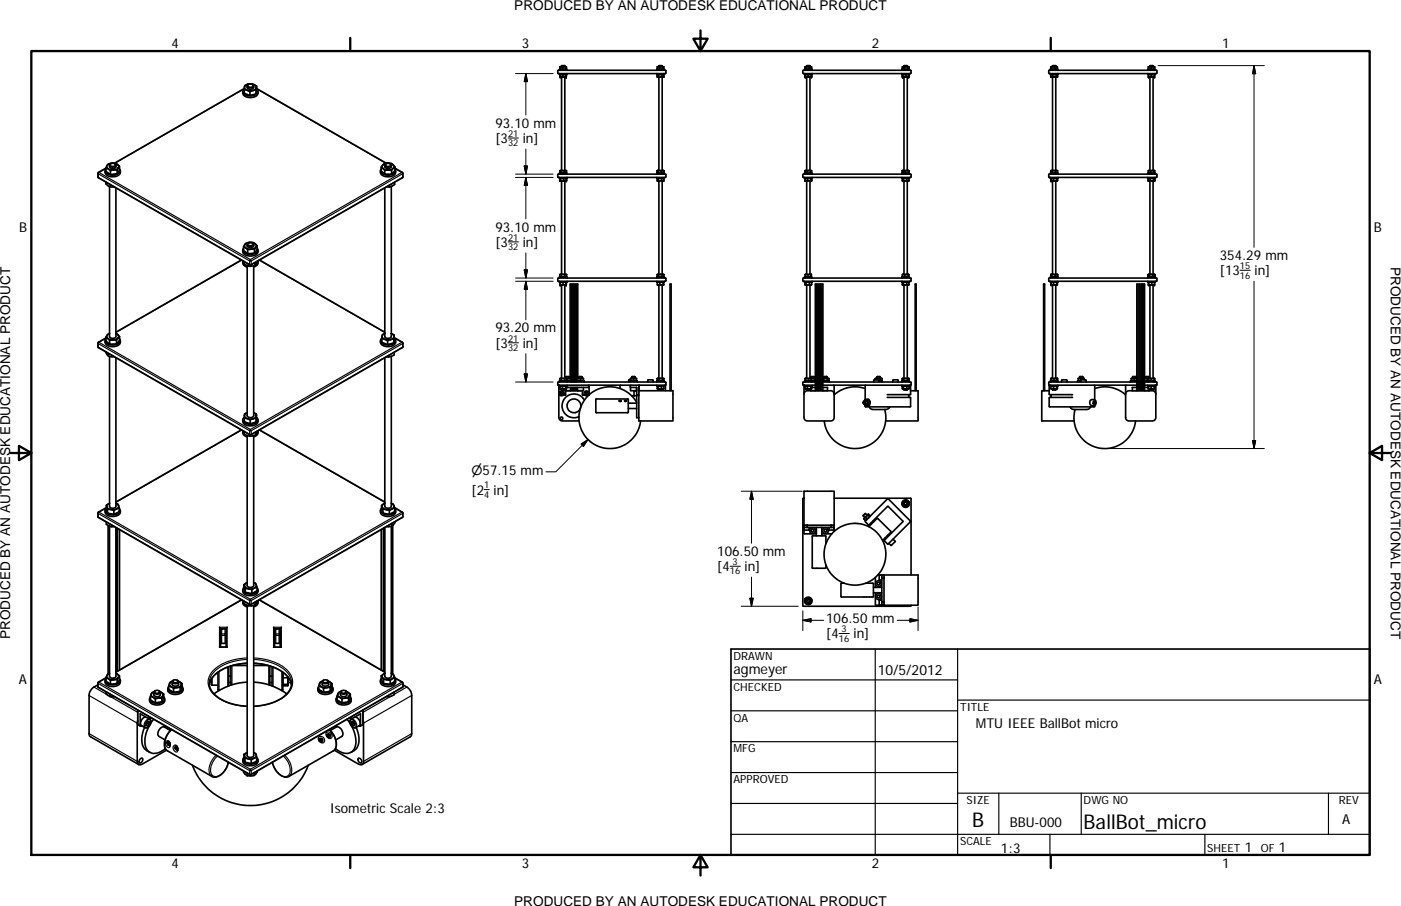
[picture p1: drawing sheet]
<svg xmlns="http://www.w3.org/2000/svg" width="432mm" height="279mm" viewBox="0 0 432 279" stroke-linecap="round" stroke-linejoin="round" font-family="sans-serif">
<defs><g id="words">
<g font-size="6.3">
<text x="299.6" y="255.1">B</text>
<text x="334" y="255.6">BallBot_micro</text>
</g>
<g font-size="4.4">
<text x="226" y="208">agmeyer</text>
<text x="270.5" y="208.2">10/5/2012</text>
</g>
<g font-size="4.2">
<text x="158.5" y="3.1">PRODUCED BY AN AUTODESK EDUCATIONAL PRODUCT</text>
<text x="52.8" y="14.8">4</text>
<text x="160.8" y="14.8">3</text>
<text x="268.7" y="14.8">2</text>
<text x="376.7" y="14.8">1</text>
<text x="152.7" y="39.4">93.10 mm</text>
<text x="152.7" y="44.1">[3</text>
<text x="161.1" y="44.1">in]</text>
<text x="5.9" y="71.4">B</text>
<text x="152.7" y="71.5">93.10 mm</text>
<text x="423.4" y="71.4">B</text>
<text x="152.7" y="76.2">[3</text>
<text x="161.1" y="76.2">in]</text>
<text x="376" y="80.2">354.29 mm</text>
<text x="428.7" y="82.3" transform="rotate(90 428.7 82.3)">PRODUCED BY AN AUTODESK EDUCATIONAL PRODUCT</text>
<text x="376" y="84.9">[13</text>
<text x="386.7" y="84.9">in]</text>
<text x="152.7" y="102.5">93.20 mm</text>
<text x="152.7" y="107.2">[3</text>
<text x="161.1" y="107.2">in]</text>
<text x="145.3" y="152.5">[2 in]</text>
<text x="221.1" y="171.4">106.50 mm</text>
<text x="221.1" y="176.1">[4</text>
<text x="229.5" y="176.1">in]</text>
<text x="3.1" y="197.1" transform="rotate(-90 3.1 197.1)">PRODUCED BY AN AUTODESK EDUCATIONAL PRODUCT</text>
<text x="254.7" y="192.2">106.50 mm</text>
<text x="254.7" y="196.9">[4</text>
<text x="263.1" y="196.9">in]</text>
<text x="5.8" y="211.1">A</text>
<text x="423.4" y="211.1">A</text>
<text x="300.8" y="224.5">MTU IEEE BallBot micro</text>
<text x="101.6" y="250.8">Isometric Scale 2:3</text>
<text x="311.2" y="254.9">BBU-000</text>
<text x="413.7" y="254.1">A</text>
<text x="308.5" y="263.1">1:3</text>
<text x="383.7" y="262.8">1</text>
<text x="394.2" y="262.8">1</text>
<text x="52.8" y="267.7">4</text>
<text x="160.8" y="267.7">3</text>
<text x="268.7" y="267.7">2</text>
<text x="376.7" y="267.7">1</text>
<text x="158.5" y="279.4">PRODUCED BY AN AUTODESK EDUCATIONAL PRODUCT</text>
</g>
<text font-size="4" x="145.3" y="146.5">⌀57.15 mm</text>
<g font-size="3.5">
<text x="226" y="203.4">DRAWN</text>
<text x="226" y="213">CHECKED</text>
<text x="295.9" y="219.2">TITLE</text>
<text x="226" y="222.5">QA</text>
<text x="226" y="232.1">MFG</text>
<text x="226" y="241.6">APPROVED</text>
<text x="297.9" y="247.9">SIZE</text>
<text x="334" y="247.9">DWG NO</text>
<text x="412.7" y="247.9">REV</text>
<text x="295.9" y="260.6">SCALE</text>
<text x="372.1" y="262.8">SHEET</text>
<text x="388.6" y="262.8">OF</text>
</g>
<g font-size="2.9">
<text x="156.6" y="42.2">21</text>
<text x="156.6" y="45.1">32</text>
<text x="156.6" y="74.3">21</text>
<text x="156.6" y="77.2">32</text>
<text x="382.2" y="83">15</text>
<text x="382.2" y="85.9">16</text>
<text x="156.6" y="105.4">21</text>
<text x="156.6" y="108.2">32</text>
<text x="149.2" y="150.6">1</text>
<text x="149.2" y="153.5">4</text>
<text x="225" y="177.1">16</text>
<text x="225.8" y="174.2">3</text>
<text x="258.6" y="197.9">16</text>
<text x="259.4" y="195">3</text>
</g>
</g></defs>
<g fill="none" stroke="#000" stroke-width=".51">
<path d="M74.8 28.3a2.04 2.04 0 0 0 2.8 1.8 1.67 1.67 0 0 0 1.9-1.8M75.3 27.6v1.1l1.7 .7M75.3 27.5a1.02 1.02 0 0 0-.4 1.1 1.02 1.02 0 0 0 .9 .7 2.68 2.68 0 0 0 3.7-1l-.4-.8M75.3 27.3l-40 23M75.6 26.4a2.35 2.35 0 0 1 3.4 .4 2.06 2.06 0 0 1-3.3 .8l-.4-.7zM76.2 26.5a1.01 1.01 0 0 0 1 1 1.01 1.01 0 0 0 1-1M76.3 26a1.23 1.23 0 0 0-1 1.6h.2a2.81 2.81 0 0 0 3.5-.1l.1-1M76.3 26l1.3-.1 1.5 .6M76.4 26.2a.91 .91 0 0 1 .9-.3 .91 .91 0 0 1 .7 .7 .88 .88 0 0 1-1 .4 .88 .88 0 0 1-.6-.8zM76.6 26.1a.54 .54 0 0 0-.4 .7 .54 .54 0 0 0 .7 .3 .72 .72 0 0 0 .9-.1 .72 .72 0 0 0 .2-.8l-.2-.1M77 28.3v1.1M79 27.7v1.1"/>
<path d="M79.1 26.5l-.1 1.7a.88 .88 0 0 1-1 1l-1 .2M79.1 27.3l40 23.1M172 21.7h33.1l.1 .9-33.1 .1zM172.4 21.7v-.3h2.4v.3M172.4 22.7v.3h2.4v-.3M172.6 21.3v.1M172.6 20.7v.6M172.6 23.8h.1M172.6 23v.7M172.6 20.6l1.8 .1M172.6 21.4h.1M172.6 20.6h.1"/>
<path d="M172.6 23h.1M172.7 23.8h.4M172.7 20.6h1.8M172.7 23.8h1.8M172.7 23h.8M173.1 23.8h1.4M173.1 20.3v.3M173.1 23.8v28.8M173.1 20.3h1M173.4 20.7v.6M173.5 23v.7M173.5 23h1"/>
<path d="M174.1 20.3v.3M174.1 23.8v28.8M174.4 20.7h.2l-.1 .7-1.9-.1M174.4 20.7v.6M174.5 23v.7M174.5 23h.1M174.5 23.7v.1M202.4 21.7v-.3h2.3v.3M202.4 22.7v.3h2.3v-.3M202.6 23.7l1.7 .1M202.6 21.3v.1M202.6 21.3l1.9 .1"/>
<path d="M202.6 20.7v.6M202.6 21.4h.1M202.6 20.6h.1M202.6 20.6l1.7 .1M202.7 20.6h1.8M202.7 23h-.1M203 23h1M203 23h-.5v.7l1.8 .1M203 23v.7M203.1 20.3h1M203.1 20.3v.3M203.1 23.8v28.8"/>
<path d="M203.3 20.7v.6M204 23v.7M204.1 20.3v.3M204.1 23.8v28.8M204.3 20.7v.6M204.5 20.6v.8M204.5 20.6l-.2 .1M204.5 23h-.5M204.5 21.4h.1M204.5 20.6h.1M204.6 23.7l-.3 .1M204.6 23v.7"/>
<path d="M247.5 21.7h33.1l.2 .8-.2 .2h-33l-.2-.2zM247.9 21.7v-.3h2.4v.3M247.9 22.7v.3h2.4v-.3M248.1 23.7l.1 .1M248.2 21.4h.1M248.2 23v.7M248.2 23h-.1M248.2 20.6h1.6M248.2 23.8h.4M248.2 20.6h.1M248.4 20.7h-.3l.1 .7 1.9-.1M248.4 20.7h1"/>
<path d="M248.4 20.7v.6M248.6 23.8h1.4M248.6 20.3h1M248.6 20.3v.3M248.6 23.8v28.8M249 23v.7M249 23.7l-.4 .1M249 23.7h1M249.4 20.7v.6M249.6 20.3v.3M249.6 23.8v28.8M249.8 20.6l.3 .1z"/>
<path d="M249.8 20.6l-.4 .1M250 23.7v.1M250 23h.1M250 23v.7M250 23h-1.8M250 21.4h.1M250.1 21.3v.1M250.1 20.7v.6M250.2 23.7l-.2 .1M250.2 23.7h-.1M250.2 23v.7M278 22.7v.3h2.3v-.3"/>
<path d="M278 21.7v-.3h2.3v.3M278.1 20.7v.6M278.1 23l.2 .7M278.1 23.7l.1 .1M278.2 23v.7M278.2 23.7v.1M278.2 21.4h1.8M278.2 23.8h1.8M278.3 23.7h.9M278.3 23.7l-.1 .1M278.6 20.3h1M278.6 20.3v.3"/>
<path d="M278.6 23.8v28.8M278.8 20.7v.6M278.8 20.7h1M279.2 23v.7M279.2 23.7l.5 .1M279.6 20.3v.3M279.6 23.8v28.8M279.8 20.7v.6M280 20.6h.1M280 20.6l-.2 .1M280 20.6l-1.9 .1h.7M280 20.6l.2 .7-.2 .1"/>
<path d="M280 23h.1M280 21.4h.1M280 23h-1.8M280.1 23h.1M280.1 23v.7M280.1 23.7l-.4 .1M280.1 23.7l-.1 .1M280.2 23l-.1 .7M323.3 21.8l33.1-.1 .2 .8-.2 .2h-33zM323.7 22.7v.3h2.4v-.3M323.7 21.7l.1-.3h2.3v.3M323.8 23.7h2.1"/>
<path d="M323.8 23.7h.7M323.8 23v.7M324 20.6h.6M324 23h2M324 20.6l.1 .1M324 20.6v.8l1.1-.1M324.1 20.7v.6M324.4 20.3v.3M324.4 23.8v28.8M324.4 20.3h1M324.5 23.7h1.5M324.5 23v.7"/>
<path d="M324.6 20.6l-.5 .1M324.6 20.6l1.3 .1zM325.1 20.7v.6M325.4 20.3v.3M325.4 23.8v28.8M325.5 23v.7M325.8 23h.1M325.9 21.3h-.8M325.9 21.3l-.1 .1M325.9 20.7v.6M326 23v.7M353.7 21.7v-.3h2.4v.3"/>
<path d="M353.7 22.7v.3h2.4v-.3M353.9 23.7l1.9 .1M353.9 23.7h.9M353.9 23v.7M353.9 21.3l.1 .1M353.9 20.7v.6M354 20.6h1.8zM354 23h.1M354.4 20.3h1M354.4 20.3v.3M354.4 23.8v28.8M354.5 20.2l-.1 .1"/>
<path d="M354.8 23.7h.9M354.8 23v.7M354.8 21.3h-.9M354.8 21.3l1 .1M354.8 20.7v.6M355.3 20.2l.1 .1M355.4 20.3v.3M355.4 23.8v28.8M355.7 23.7l.1 .1M355.7 23v.7M355.8 20.7v.6M355.8 20.6l.1 .7"/>
<path d="M355.8 23v.8M355.8 23h-1.8M355.8 23h.1M355.9 21.3l-.1 .1M32.4 52.7a2.03 2.03 0 0 0 2.7 1.8 1.73 1.73 0 0 0 2-1.8M32.6 56.2a1.77 1.77 0 0 0 1.2 1.4h1.4M32.7 51.8l-2.5 1.4 .1 1.6 46.8 27 46.9-27 .2-.2-.1-1.4-2.4-1.4M32.7 52.1a1.16 1.16 0 0 0 1 1.8 2.64 2.64 0 0 0 3.4-1.2l-.3-.6M33.1 50.9a2.23 2.23 0 0 1 3.5 .5 2.12 2.12 0 0 1-3.7 0zM33.8 50.9a.98 .98 0 0 0 .9 1.1 .98 .98 0 0 0 1-1.1M33.8 57.6v46.2a1.11 1.11 0 0 0 1.9 0v-45.8M33.9 50.7a.9 .9 0 0 1 1-.4 .9 .9 0 0 1 .6 .7 .9 .9 0 0 1-.9 .4 .9 .9 0 0 1-.7-.7z"/>
<path d="M34 56.9v.7M34 52.7v1M34.1 50.5a.54 .54 0 0 0-.3 .7 .54 .54 0 0 0 .7 .3 .68 .68 0 0 0 .9 0 .68 .68 0 0 0 .1-1h-.2M36.1 52.4l-2.1 .3M36.1 52.4v1.1M36.5 51.7l-.4 .7M36.5 51.7l.3-.4a2.6 2.6 0 0 0-3.8-.3l-.3 .7 1.3 1M36.8 51.3l-.1 1.3a2.27 2.27 0 0 1-3.3 .8l-.7-.6v-1.1M117.3 52.7a2.03 2.03 0 0 0 2.7 1.8 1.67 1.67 0 0 0 1.9-1.8M117.5 51.5v1.1l1.1 1M117.5 52.1a1.24 1.24 0 0 0 1.2 1.8 2.53 2.53 0 0 0 3.2-1.2l-.2-.6M118 50.9a2.29 2.29 0 0 1 3.4 .5 2.12 2.12 0 0 1-3.6 0z"/>
<path d="M118.6 52.6v1M118.8 50.7a.9 .9 0 0 1 .9-.4 .9 .9 0 0 1 .7 .7 .89 .89 0 0 1-.9 .4 .89 .89 0 0 1-.7-.7zM119 50.5a.54 .54 0 0 0-.3 .7 .54 .54 0 0 0 .7 .3 .68 .68 0 0 0 .9 0 .68 .68 0 0 0 0-1h-.1M119.5 50.3a2.08 2.08 0 0 0-2 1.2l.4 .3a1.41 1.41 0 0 0 1.7 .7h.3a1.35 1.35 0 0 0 1.6-.8l.2-.2M119.5 50.3a2.21 2.21 0 0 1 2.2 1.2M120 57.1v.6M120.6 50.9a1.01 1.01 0 0 1-1 1.1 1.01 1.01 0 0 1-1-1.1M120.6 57.5v46.3a1.14 1.14 0 0 1-2 0v-45.8M120.7 52.5v1.1M121.6 56.2v.7l-.6 .4-1 .4-.9-.1M121.7 51.5v1.1a2.32 2.32 0 0 1-3.1 1M172 53.7h33.1l.1 .9-33.1 .1z"/>
<path d="M172.4 53.7v-.3h2.4v.3M172.4 54.7v.3h2.4v-.3M172.5 55.1v.7M172.6 55.8h.1M172.6 55l-.1 .1M172.6 55h.1M172.6 53.4h.1M172.7 55.8h.5M172.7 55v.1M172.7 55l-.1 .8M172.7 52.6h1.8M172.7 52.6h-.1"/>
<path d="M172.7 52.6v.8M172.7 52.6l1.9 .1M172.7 55.1v.7M172.8 53.3l1.7 .1M172.8 53.3l-.1 .1M172.8 52.7v.6M173.1 55.8v28.8M173.2 55.8h1.3M173.7 55.1v.7M173.7 55.8h-.5M173.8 52.7v.6M174.1 55.8v28.8"/>
<path d="M174.5 55h.1M174.5 55l-1.8 .1M174.5 52.6h.1M174.5 55l.1 .8M174.5 52.6l.1 .1M174.5 53.4h.1M174.6 55.8h-.9M174.6 55.8h-.1M174.6 52.7v.6M202.4 54.7v.3h2.3v-.3M202.4 53.7v-.3h2.3v.3M202.5 53.3l.1 .1"/>
<path d="M202.5 55.8h1.8M202.6 53.3l.1 .1M202.6 52.7l-.1 .6M202.6 55.8h1.7M202.6 52.6l-.1 .1M202.6 52.6h.1M202.6 53.4h.1M202.7 52.6h1.8M202.7 52.6l1.1 .1M202.7 52.6l-.1 .1M202.7 55h-.1M202.8 52.7v.6"/>
<path d="M202.9 55.1h-.4v.7M202.9 55.1v.7M203.1 55.8v28.8M203.8 52.7v.6M203.8 52.7h.8M203.9 55.1h-1M203.9 55.1v.7M204.1 55.8v28.8M204.5 52.6h.1M204.5 55l-.6 .1M204.5 52.6l.1 .1M204.5 53.4h.1"/>
<path d="M204.5 53.4h-1.8M204.6 53.4h.1M204.6 52.6v.1M204.6 53.4h-.1M204.6 52.7v.6M204.6 55.8h-.3M204.6 55.1v.7M247.5 53.7h33.1l.2 .8-.2 .2h-33l-.2-.2zM247.9 54.7v.3h2.4v-.3M247.9 53.7v-.3h2.4v.3M248.1 55.8h.1M248.1 52.7h.7"/>
<path d="M248.1 52.7v.6M248.1 55.1v.7M248.1 55h.1M248.2 52.6l-.1 .1M248.2 53.4h.1M248.2 55h-.1M248.2 55h.1M248.2 55.8h.3M248.2 55l-.1 .1M248.2 52.6h1.1M248.2 52.6h.1M248.5 55.8h1.5"/>
<path d="M248.6 55.8v28.8M248.8 52.7v.6M248.9 55.1v.7M248.9 55.8h-.4M249.3 52.6l.9 .1v.6h-.4M249.3 52.6h.8M249.3 52.6l-.5 .1M249.6 55.8v28.8M249.8 53.3l-1.6 .1M249.8 52.7v.6M249.9 55.8h-1M249.9 55.8h.1"/>
<path d="M249.9 55.1v.7M250 55l.1 .8M250 55l-1.9 .1M250 55.8h.1M250 55h.1M250.1 55v.8M250.1 53.4h-.1M250.1 55.8h.1M250.1 55.8h-.1M278 54.7v.3h2.3v-.3M278 53.7v-.3h2.3v.3M278.1 52.7h.8"/>
<path d="M278.1 52.7v.6M278.2 55.8h.1M278.2 52.6v.8M278.2 55h.1M278.2 52.6l-.1 .1M278.2 52.6h1.2M278.2 53.4h.1M278.3 55h1.7M278.3 55l-.2 .8h.2M278.4 55.1v.7M278.4 55.8h-.1M278.6 55.8v28.8"/>
<path d="M278.9 52.7v.6M279.4 52.6h.6M279.4 52.6l-.5 .1M279.5 55.8h.7h-2M279.5 55.1v.7M279.5 55.8h-1.1M279.6 55.8v28.8M279.9 53.3l-1.7 .1M279.9 53.3l.1 .1M279.9 52.7v.6M280 52.6v.8M280 52.6h.1"/>
<path d="M280.1 52.6h.1M280.1 53.4h.1M280.1 53.4h-.1M280.1 52.6v.1M280.2 52.7l-.1 .7M280.2 55.1v.7M323.3 53.7h33.1l.2 .8-.2 .2h-33zM323.7 54.7v.3h2.4v-.3M323.7 53.7v-.3h2.4v.3M323.9 55.8h.1M323.9 55.8h1.9M323.9 55.1v.7"/>
<path d="M323.9 52.6l2.1 .1-2-.1-.1 .7h.3M323.9 53.4h.1M324 55.8h1.8M324.2 53.3h1.1M324.2 52.7v.6M324.4 55.8v28.8M324.7 55.1v.7M325.3 52.7v.6M325.3 53.3h.7M325.4 55.8v28.8M325.7 55.1l-1.7-.1v.8M325.7 55.1v.7"/>
<path d="M325.8 55.8h.1M325.8 55h.1M325.8 55v.8M325.8 55l-.1 .1M325.9 55v.1M325.9 55.8h-.1M325.9 55.8h.1M326 52.7v.6M326 53.3l-.2 .1M353.7 54.7v.3h2.4v-.3M353.7 53.7v-.3h2.4v.3M353.8 55.8h2.1"/>
<path d="M353.8 55.1v.7M353.9 53.3l.1 .1M353.9 53.3h.8M353.9 52.7v.6M354 55h1.9l.1 .8h-2.2M354 52.6h1.8M354 52.6h.1M354 53.4h.1M354.5 55.1l-.1 29.5M354.7 53.3l1.1 .1M354.7 52.7v.6M355.4 55.8v28.8"/>
<path d="M355.6 55.1v.7M355.7 52.7v.6M355.8 52.6v.8M355.8 52.6h-1.8M355.8 52.6h.1M355.8 53.4h.1M355.8 55h.1M74.8 77.1a2.04 2.04 0 0 0 2.8 1.9 1.7 1.7 0 0 0 1.9-1.9M75.1 76.1v1.1l1.2 .9M75.1 76.6a1.2 1.2 0 0 0 0 1.2 1.2 1.2 0 0 0 1.1 .6 2.61 2.61 0 0 0 3.3-1.2l-.2-.6M75.6 75.2a2.4 2.4 0 0 1 3.4 .5 2.06 2.06 0 0 1-3.1 .9 .77 .77 0 0 1-.5-.6 .77 .77 0 0 1 .2-.8zM76.3 77v1.1"/>
<path d="M76.5 75a.92 .92 0 0 1 1.5 .4 .96 .96 0 0 1-1.7-.3zM76.6 74.9a.54 .54 0 0 0-.4 .7 .54 .54 0 0 0 .7 .3 .68 .68 0 0 0 1 0 .68 .68 0 0 0 0-.9l-.1-.1M77 74.8a2.27 2.27 0 0 1 2.3 1M77 74.8a1.85 1.85 0 0 0-1.9 1.3l.4 .2a1.45 1.45 0 0 0 1.9 .6h.2a1.16 1.16 0 0 0 1.4-.9l.3-.2M78.2 75.4a1.01 1.01 0 0 1-1 1 1.01 1.01 0 0 1-1-1M78.4 76.9v1.1M79.3 75.8v1.1l-.5 .7a2.69 2.69 0 0 1-2.5 .5M74.4 80.2l-38.7 22.2M74.8 80.6a1.45 1.45 0 0 0 1.4 1.7M74.8 80.5l.3 .7 .6 .5M75.1 80.6v.6a2.61 2.61 0 0 0 3.7 .3l.4-.9M76.5 81.4v.7"/>
<path d="M78.2 82v46.2a1.14 1.14 0 0 1-2 0v-46.2M78.6 81v.9M79.5 80.5l-.1 .6-.6 .5M79.5 80.6a1.42 1.42 0 0 1-1.3 1.7M80 80.2l38.6 22.2M172 85.7h33.1l.1 1h-33.1zM172.4 86.7v.3h2.4v-.3M172.4 85.7v-.3h2.4v.3M172.5 85.4h2.1M172.5 84.7v.7M172.5 84.7h1.6M172.6 84.7h2"/>
<path d="M172.6 85.4h.1M172.6 87.1v.7M172.7 87v.8M172.7 87.8h.4M172.7 87l-.1 .1M173 84.7v.7M173.1 87.8v28.9M173.1 87.8h1.4M173.5 87.1v.7M173.5 87.8h-.4M174.1 84.7h.5M174.1 84.7v.7"/>
<path d="M174.1 87.8v28.9M174.5 87.8h-1M174.5 87.8h.1M174.5 87.1v.7M174.5 87h.1M174.5 87v.1M174.5 87l-1.9 .1M174.6 84.7v.7M174.6 85.4h-.1M202.4 86.7v.3h2.3v-.3M202.6 85.4h.1M202.6 87.1v.7"/>
<path d="M202.6 87h.1M202.6 87.8h.1M202.6 87.8h.4M202.6 87v.1M202.7 87.8h.3M202.7 85.4h2v.3M202.7 85.4h-.3v.3M203 87.8h1.5M203 84.7h-.5v.7h1.5M203 84.7v.7M203.1 87.8v29.7M203.4 87.1v.7"/>
<path d="M203.4 87.8h-.4M203.5 84.6l-.5 .1M203.5 84.6l-.9 .1M203.5 84.6l1.1 .1zM204 85.4h.6M204 84.7v.7M204.1 87.8v28.9M204.4 87.8h-1M204.4 87.8h.1M204.4 87.1v.7M204.5 87v.8M204.5 87l-1.9 .1"/>
<path d="M204.5 87h.1M204.5 87.8h.1M204.6 85.4h-.1M204.6 84.7v.7M247.5 85.7h33.2l.1 .9-.2 .1h-33l-.2-.1zM247.9 85.7v-.3h2.4v.3M248.2 85.4h.1M248.2 85.4h.8M248.2 84.7v.7M248.2 87v.1M248.4 87.1v.7M248.6 84.6l-.4 .1 1.8-.1"/>
<path d="M248.6 84.6h1.4M248.6 87.8v28.9M249 85.4h1M249 84.7v.7M249.5 87.8h.7h-2M249.5 87.8h-1.1M249.5 87.1v.7M249.6 87.8v28.9M250 85.4h.1M250 84.6v.8M250 87h-1.8l-.1 .8h.3M250.2 87.1v.7"/>
<path d="M250.3 86.7v.3h-2.4v-.3M278 85.7v-.3h2.3v.3M278 86.7v.3h2.3v-.3M278.1 85.4h.1M278.1 85.4h.8M278.1 84.7v.7M278.1 84.7l1.9-.1zM278.2 87.8h.1M278.2 87.8h.7M278.2 87v.1M278.3 87.8h.6M278.3 87l.1 .1"/>
<path d="M278.3 87l-.2 .1 .2 .7M278.4 87.1v.7M278.6 87.8v28.9M278.9 85.4h1M278.9 84.7v.7M279.5 87.8h-.6M279.5 87.1v.7M279.6 87.8v29.7M279.9 85.4h.1M279.9 84.7v.7M280 84.6v.8M280 84.6l.1 .1"/>
<path d="M280 87l-1.6 .1M280.1 85.4h-.1M280.2 87.8h-.7M280.2 87.8h-1.3M280.2 87.1v.7M323.3 85.7h33.2l.1 .9-.2 .1h-33zM323.7 85.7v-.3h2.4v.3M323.7 86.7v.3h2.4v-.3M323.9 85.4h.1M323.9 84.7v.7M323.9 87.1v.7M323.9 87.8h1.9"/>
<path d="M324 84.6l-.1 .1M324 87h1.8M324 84.6l1.9 .1M324.2 84.7v.7M324.2 85.4h1.7M324.2 85.4h-.2M324.4 87.8v28.9M324.7 87.8h-.8M324.7 87.1v.7M325.2 84.7v.7M325.4 87.8v28.9M325.7 87.8h-1"/>
<path d="M325.7 87.8h.1M325.7 87.1v.7M325.8 87h.1M325.8 87.8h.1M325.8 87v.8M325.9 85.4h-.1M325.9 84.7h.1M325.9 85.4h.1M325.9 84.7l.1 .7M352 87.6h.1M352 87.6h-.3v32.9M352.1 87.6v32.9"/>
<path d="M353.7 85.7v-.3h2.4v.3M353.7 86.7v.3h2.4v-.3M353.8 85.4h.5M353.8 84.7v.7M353.8 85.4h.1M353.9 85.4h.1M353.9 84.7h.1M353.9 87.1l.1 .7M354 87l-.1 .1M354 87l1.9 .1M354 87.8h1.9h-1.9M354 87.8h.1"/>
<path d="M354 87.1v.7M354.3 85.4h1M354.3 84.7v.7M354.4 87.8v28.9M355 87.1v.7M355.3 85.4h.6M355.3 84.7v.7M355.4 87.8v28.9M355.8 87l.1 .1M355.9 87.1v.7M355.9 84.7h-2.1M355.9 85.4h-.1"/>
<path d="M355.9 84.7h.1M356 84.7l-.1 .7M32.4 105.1a2.03 2.03 0 0 0 2.7 1.8 1.76 1.76 0 0 0 2-1.8M32.6 104.2l-2.4 1.4v1.5l46.8 27M32.6 108.5l.4 .9a2.01 2.01 0 0 0 2.3 .6M33.4 109v.9M33.8 109.9v46.2a1.11 1.11 0 0 0 1.9 0v-45.8M33.8 104.9v1.1M35.7 102.9l1.2 .9-.5 .4a.84 .84 0 0 0 .1-.8 .84 .84 0 0 0-.8-.5zM35.9 104.9h-2.1M35.9 104.9v1.1M36.4 104.2l-.5 .7"/>
<path d="M36.4 104.2a2.47 2.47 0 0 1-3.4-.2l.1-.7 .7-.4-.8 .5a.59 .59 0 0 0-.2 .7 .59 .59 0 0 0 .6 .4l.4 .4M36.9 104.5a1.2 1.2 0 0 1-.1 1.3 1.2 1.2 0 0 1-1.1 .5 2.58 2.58 0 0 1-3.3-1.2l.2-.6M36.9 103.8l-.2 1.3a2.5 2.5 0 0 1-4.1-.1v-1.1M117.3 105.1a2.03 2.03 0 0 0 2.7 1.8 1.7 1.7 0 0 0 1.9-1.8M117.7 104.3a1.13 1.13 0 0 0-.3 1.3 1.13 1.13 0 0 0 1.1 .7 2.61 2.61 0 0 0 3.4-1.2l-.4-.8M119.5 105.1v1.1M119.7 109.7v.4M120.6 109.9l-1.5 .1M120.6 109.9v46.2a1.14 1.14 0 0 1-2 0v-45.8M120.6 102.9h.1M120.6 102.9a.93 .93 0 0 1 .8 1 .93 .93 0 0 1-1 .8 1.98 1.98 0 0 1-2.6-1l.2-.5 .6-.3a1.18 1.18 0 0 0-.9 1.5l.7 .2a1.85 1.85 0 0 0 2 .1l1-.2M120.6 102.9l.9 .4"/>
<path d="M121.4 104.5v1.1M121.5 108.7v.7l-.9 .5M121.5 104.1l2.6 1.5v1.5l-46.8 27h-.3M121.5 103.3l-.1 1.2M121.5 103.3l-.1 1.7a.85 .85 0 0 1-1 1l-1.2 .2-1.5-.7v-1.1M172 117.8h33.1l.1 .9-33.2 .1zM172.4 119.3l-.2 .2h.4M172.4 117.8v-.3h2.4v.3M172.6 119.8v.1M172.6 119.2v.6M172.6 117.5h.1M172.6 119.1l1.7 .1"/>
<path d="M172.6 119.9h.1M172.7 119.1h-.1M172.7 119.9h1.8M172.9 116.8v.7M173.1 119.9v.3M173.4 119.2v.6M174 117.5h-1.1M174 116.8v.7M174.1 119.9v.3M174.3 119.2h.3l-.1 .7-1.9-.1M174.3 119.2v.6M174.4 116.2v.5"/>
<path d="M174.4 116.2h1M174.5 119.1h.1M174.5 116.7h-1.9M174.5 116.7h.1M174.5 116.7l.4 .1M174.5 116.7h.9M174.5 119.9h.1M174.6 116.7l-2.1 .1v.7h.4M174.6 117.5h1.3M174.6 116.8v.7M174.6 117.5h-.6M174.8 118.8v.3h-2.4v-.3l-.1 .1-.1 2.8"/>
<path d="M174.8 117.5h1.3M174.9 116.8v.7M175.4 116.7h.5M175.4 116.7l-.5 .1M175.4 116.2v.5M175.7 116.7v-29.1h.3l.1 30.2M175.9 119.5l-.2 1M175.9 117.5h.1M175.9 116.8v.7M176 119.5v1M176.4 117.8v-30.2h.3v30.2M176.4 119.5v1"/>
<path d="M176.7 119.5v1M177.1 117.8v-30.2h.3v30.2M177.1 119.5v1M177.4 119.5v1M177.7 117.8v-.3h2.4v.3M177.8 119.5v1M178 119.5l.1 1M178 116.7h1.3M178 116.7v.1M178 116.8v.7M178.1 116.7v-29.1h-.3v29.9M178.4 116.2h1"/>
<path d="M178.4 116.2v.5M178.9 116.8h-.9M178.9 116.8v.7M179.3 116.7h.5M179.3 116.7l-.4 .1M179.4 116.2v.5M179.8 119.5v.9l-1.7 .1M179.8 117.5h-1.8M179.8 117.5h.1M179.8 116.8v.7M181.4 118.8l.2 .2v2.8M181.4 119.3l.2 .2h-7"/>
<path d="M191.3 118.8l-.2 1M194.1 117.8v-.3h2.3v.3M194.3 116.7h1.4M194.3 116.7v.1M194.3 117.1l-.5 .1v.6M194.3 116.8v.7M194.4 118.8l-.2 .2 .2 .5M194.4 119.5h1.8v2.4h.7l-.2-.2M194.4 119.5v1h1.7l.1-1M194.7 116.2h1M194.7 116.2v.5M195.2 116.8h-.9"/>
<path d="M195.2 116.8v.7M195.7 116.7h.5M195.7 116.7l-.5 .1M195.7 116.2v.5M196.2 117.5h-1.9M196.2 117.5h.1M196.2 116.8v.7M196.7 118.8l.2 11h10.5v-9.3h-10.5M197.1 118.8l-.1 1.7M199.6 117.8l.2-.7 1.4 .1 .1 .6M202.4 117.8v-.3h2.3v.3M202.4 118.8v.3h2.3v-.3"/>
<path d="M202.5 116.8v.7M202.6 119.9h1.6M202.7 119.1h-.1M202.8 116.7l1.8 .1M202.8 116.7l-.3 .1M202.8 116.7l1.8 .1v.7h-.4M202.8 119.2h-.2v.7h1.6M202.8 119.2v.6M203.1 119.9v.3M203.1 117.5h-.4M203.9 119.2h-1.1M203.9 119.2v.6"/>
<path d="M204.1 119.9v.3M204.2 116.8v.7M204.2 117.5h-1.1M204.2 119.9h.3M204.5 119.1h.1M204.5 119.1l-.6 .1M204.5 119.9h.1M204.6 117.5h-.1M204.6 119.8l-.4 .1M204.6 119.8l-.1 .1M204.6 119.2v.6M204.9 118.8l.2 1.7"/>
<path d="M247.9 117.8v-.3h2.4v.3M248.1 119.2v.6M248.2 119.9h.1M248.2 119.9h.3M248.2 116.8v.7M248.2 119.1l-.1 .1M248.2 116.7h1.8M248.2 116.7v.1M248.2 119.1h.1M248.2 116.7h1.4M248.5 119.9h1.5M248.6 119.9v.3"/>
<path d="M248.8 119.2v.6M248.8 119.8l-.3 .1M248.8 119.8l1.2 .1M249.2 116.8v.7M249.2 117.5h-1M249.6 119.9v.3M249.6 116.7h.4M249.9 119.2v1.3h1.4v-32.9h.3v32.9M250 116.2h1M250 116.2v.5M250 119.1v.8M250 119.1l-1.9 .1"/>
<path d="M250 119.1h.1M250 116.7h1.3M250.1 116.8v.7M250.1 119.9h-.1M250.1 119.5h1.2M250.3 118.8v.3h-2.4v-.3l-.1 .1v2.7M251 116.2v1.3M251 117.5h-1.8M251 117.5h.3h-1M251.2 116.7h.1M251.2 116.7h-1.1M251.3 117.8h-3.7l-.2 .8 3.9 .2"/>
<path d="M251.6 119.5h.3M251.6 118.8h.3M251.6 117.8h.3M251.6 117.5v.3M252.3 119.5h.3M252.3 118.8h.3M252.3 117.8h.3M253 119.5h.3M253 118.8h.3M253 117.8h.3M253.3 117.5v.3M253.6 119.5h1.4v1h-1.4v-32.9h-.3v32.9"/>
<path d="M253.6 117.5h.1M253.6 116.7h.1M253.6 117.8h27l.2 .2-.1 .8h-27.1M253.6 117.5h2v.3M253.6 116.7l1.9 .1M253.9 117.5h-.3M253.9 116.8v.7M254 116.2h.9M254 116.2v.5M254.9 116.2l.1 1.3M255 117.5h-1.1M255.5 116.8v.7"/>
<path d="M255.5 117.5h-.1M255.5 117.5h-.5M256.9 118.8l.2 2.8M266.7 119.8a9.7 9.7 0 0 0-9.6 2M266.8 118.8l-.1 4.5M269.3 117.8l.2-.7h1.3l.1 .7M269.7 116.8v.3M270 116.7l1.9 .1M270 116.7l-.3 .1M270.3 116.8v.3M270.3 116.2h1M270.3 116.2v.5"/>
<path d="M271.3 116.2v1.3M271.3 117.5h-.4a.65 .65 0 0 1 1 .3M271.9 116.8v.7M271.9 117.5h-.2M271.9 117.5h-.6M275.2 117.8l.2-.7h1.2l.2 .7M278 117.8v-.3h2.3v.3M278 118.8v.3h2.3v-.3M278 116.8v.7M278.1 116.8h2.1M278.1 117.5h.1M278.2 119.9h.1"/>
<path d="M278.2 119.1h.1M278.2 119.9l2-.1zM278.3 119.1l1.2 .1M278.3 119.1l-.2 .1 .2 .7M278.4 119.2v.6M278.6 117.5h-.6M278.6 116.8v.7M278.6 119.9v.3M279.5 119.2v.6M279.6 117.5h-1M279.6 119.9v.3M280 119.1l.2 .1"/>
<path d="M280.2 116.8h-2.2M280.2 117.5h-.2M280.2 117.5h-.6M280.2 119.2h-.7M280.2 119.2v.6M280.2 116.8v.7M280.5 118.8l.1 .2v2.7h-7.1M323.6 118.8l-.2 .2 .1 2.7h7.1M323.7 117.8v-.3h2.4v.3M323.7 118.8v.3h2.4v-.3M323.9 117.5h.1M323.9 116.8v.7"/>
<path d="M323.9 119.2v.6M324 116.7h1.8M324 116.7h1.4M324 119.1l-.1 .1M324 119.9h1.2M324 117.5h1.8M324 117.5h-.1M324 119.1h.1M324 119.9h.1M324 116.8v.7M324 116.7l-.1 .1M324.4 119.9v.3"/>
<path d="M324.7 119.2h-.8M324.7 119.2v.6M324.9 116.8v.7M325.2 119.9h.6M325.4 116.7l.4 .1M325.4 119.9v.3M325.7 119.8l-.5 .1M325.7 119.8l.1 .1M325.7 119.2v.6M325.8 119.1v.8M325.8 116.7v.8M325.8 116.7v.1"/>
<path d="M325.8 119.1l-1.1 .1M325.8 119.1h.1M325.8 116.8v.7M325.8 116.7l.2 .1v.7h-.2M325.8 119.9h.1M327.2 117.8l.2-.7h1.3l.1 .7M332.3 116.7h1.9M332.3 117.5h.8h-1v.3M332.3 117.5h.1M332.3 116.8v.7M332.3 116.7h1.4M332.7 116.2h1"/>
<path d="M332.7 116.2v.5M333.2 116.8v.3M333.3 117.1l-.2 .7M333.3 117.1h1.3l.1 .7M333.7 116.7l.5 .1M333.7 116.2v.5M334.2 116.7v.1M334.2 116.8v.3M337.2 118.8l.2 .2v4.3M337.4 119.8a9.6 9.6 0 0 1 9.5 2M347.1 118.8l-.2 .2v2.6M348.7 116.7h1.7z"/>
<path d="M348.7 117.5h1.7h-2v.3M348.7 117.5h.1M348.7 116.8v.7M349.1 116.2h1M349.1 116.2v.5M349.6 116.8v.7M350.1 116.2v.5M350.4 117.8h-27l-.2 .8 27.2 .2M350.4 119.5h-1.4v1h1.4v-32.9h.3v32.9M350.7 117.5h.1M350.7 117.8h.4M350.7 118.8h.4"/>
<path d="M350.7 119.5h.4M351.4 117.8h.3M351.4 118.8h.3M351.4 119.5h.3M352.1 117.8h.3M352.1 118.8h.3M352.1 119.5h.3M352.4 117.5h.1M352.8 116.7h1.2zM352.8 117.8h3.6l.2 .2-.1 .8h-3.7M352.8 119.5h1.1M353.1 116.2h1"/>
<path d="M353.1 116.2v.5M353.6 116.8v.7M353.7 117.5h2.4v.3M353.7 118.8v.3h2.4v-.3l.1 .1v2.7M353.7 117.5v.3M353.9 119.2v.6M353.9 119.8l1.9 .1M353.9 117.5h-1.1h.9M353.9 116.8v.7M354 116.7h1.8M354 116.7l1.8 .1M354 119.1l1.7 .1"/>
<path d="M354.1 116.2v.5M354.2 119.9v.6h-1.4v-32.9h-.4v32.9M354.4 119.9v.3M354.8 119.2v.6M354.8 116.8v.7M355.4 119.9v.3M355.7 119.8l.1 .1M355.7 119.2v.6M355.7 119.8h-1.8M355.7 119.2l.1 .7M355.8 116.8v.7M355.8 116.7l.1 .1"/>
<path d="M355.8 116.7v.1M355.9 116.8l-.1 .7h-1.9M74.4 132.6l-38.7 22.2M74.8 129.5a2.04 2.04 0 0 0 2.8 1.8 1.67 1.67 0 0 0 1.9-1.8M74.8 133a1.48 1.48 0 0 0 1.4 1.7M74.8 132.8l.4 1M75.2 133.1v.7a3 3 0 0 0 3.7 .2M75.3 128.9v1.1l1.8 .6M75.3 128.7a1.04 1.04 0 0 0-.4 1.1 1.04 1.04 0 0 0 .9 .8 2.66 2.66 0 0 0 3.7-1.1l-.5-.8M75.4 127.7l.8-.4a.96 .96 0 0 0-.9 1.1 .96 .96 0 0 0 1.2 .8 1.76 1.76 0 0 0 2.5-1.2l-.8-.7a1 1 0 0 1 .5 1.7l-.4 .1a1.84 1.84 0 0 1-2.1 0l-.2-.1a.71 .71 0 0 1-.7-.3 .71 .71 0 0 1 .1-.8zM76.2 134.3v46.3a1.16 1.16 0 0 0 2 0v-46.3M76.9 134.1v.4"/>
<path d="M77.1 129.5v1.1M78.9 133.2v.8M79 128.9v1.1M79 127.7v1.5a.9 .9 0 0 1-.9 1.2l-1 .2M79.1 133.1l-.2 .9M79.5 132.8l-.1 .6-.5 .5M79.5 133a1.45 1.45 0 0 1-1.3 1.7M80 132.6l38.6 22.2M172.2 121.7v7.1l.3 .6 .8 .4h5.2M172.2 121.7l.4 .2M172.7 121.1l.4-.2 .3 .2v.4l-.3 .2-.4-.2zM173.1 120.2h.9"/>
<path d="M173.1 120.2h1M173.5 121.9l.8-.1v-1.3h5.2v1.3l.8 .1M174 120.2l.1 .3h1.6M174.1 120.2h-.1M175.7 120.5h.1M178.1 120.5h.1M180.1 123.4a3.7 3.7 0 0 0-4.9-1.5 3.7 3.7 0 0 0-1.6 4.9 3.7 3.7 0 0 0 4.8 1.7M180.4 121.1l.3-.2 .4 .2v.4l-.4 .2-.3-.2zM181.3 121.9h.1M183.7 123.1h9.8l.1 4.1-9.9 .1zM190.8 123.6l.3 .2 .4-.2M191 123.5v.2"/>
<path d="M191 123.5v.3M191 123.5l.4 .1-.4 .2M191.2 123.5v.2M192.4 123.6l.3 .2 .5-.2M192.7 123.5v.2M192.7 123.5l.3 .1-.3 .2zM192.9 123.5v.2M193.7 124.3h2.5M193.7 126h2.5M196.2 122v6.8h.7M196.2 121.9v.1M196.2 124.1a9.5 9.5 0 0 0-15.3-1.7 9.5 9.5 0 0 0 3.2 15.1 9.5 9.5 0 0 0 13.3-7.7"/>
<path d="M196.2 120.5l-.8 .1 .1 1.4M196.2 122h-1.5M203.1 120.2h1M206.5 120.5v-32.9h.3v32.9M248.2 120.7l.6-.2h7.3l.8 .4 .2 .7v7.2l-.4 .8-.6 .2h-7.3l-.6-.2-.4-.8v-7.2zM248.6 120.2h1M251.9 120.5v-32.9h.4v32.9M252.6 120.5v-32.9h.4v32.9M266.2 123.7a.44 .44 0 0 1 .5 .5 .44 .44 0 0 1-.5 .4l-.1-.3zM266.4 123.7h.6a.54 .54 0 0 1 .3 .5 .54 .54 0 0 1-.3 .5h-.6M266.5 123.4l.2-.1a.75 .75 0 0 1 .8 .2 .75 .75 0 0 1 .1 .9v-.2a.66 .66 0 0 0-.3-.8 .66 .66 0 0 0-.9 .3zM267.2 123.1h.5l.5 .8"/>
<path d="M267.5 124.9l-.7 .3M267.5 124.9h.5M267.6 124.4l-.1 .5M267.6 124.4a.6 .6 0 0 1-.5 .7 .6 .6 0 0 1-.7-.4l.4 .5M267.7 123.9h.5M268.2 123.9a1.03 1.03 0 0 1-.3 1.1 1.03 1.03 0 0 1-1.1 .2M272.7 126.3a9.5 9.5 0 0 1-7.4 11.9 9.5 9.5 0 0 1-11.3-8.4M273.5 122.6h7.1v2.8l-13.8 .1-.1-.5M274.3 125.5l-1.1 .8h-4.2l-.6-.2-.6-.6M278.6 120.2h1M280.3 121.7l-.2 .3 .2 .6M280.6 120.5h2.4v9.3h-10"/>
<path d="M282.1 120.5v-32.9h.3v32.9M321.6 120.5v-32.9h.4v32.9M323.4 120.5h-2.3v9.3h9.9M323.7 121.7l.3 .5-.3 .4M324.4 120.2h1M329.8 125.5l.5 .6 .7 .2h4.2l1-.8M330.6 122.6h-7.1l-.1 2.8 13.8 .1 .2-.5M331.3 126.3a9.5 9.5 0 0 0 7.4 11.9 9.5 9.5 0 0 0 11.3-8.4M336.9 123.9l.3-.2 .3 .2v.5l-.3 .2-.3-.2zM337 123.8l.2 .1M337.5 123.9h-.3v.5M337.5 124.4l-.5 .1"/>
<path d="M347.1 120.9l.9-.4h7.2l.6 .2 .4 .9v7.2l-.2 .6-.8 .4h-7.2l-.9-.4-.2-.6v-7.2zM351.1 120.5v-32.9h.3v32.9M354.4 120.2h1M32.4 157.5a2 2 0 0 0 2.7 1.8 1.73 1.73 0 0 0 2-1.8M32.8 155.8l.1 1.7a1.69 1.69 0 0 0 2.2 1l1.6-.7v-1.1M33.1 157v1.1M35.1 157.5v1M35.7 155.3l.7 .2 .2 .5zM36.6 156l.1 .7M36.6 156a1.82 1.82 0 0 1-2.8 1.1 .89 .89 0 0 1-.9-.9 .89 .89 0 0 1 .9-.9 .77 .77 0 0 0-.9 1l.1 .2a1.06 1.06 0 0 0 1.3 .7l.8 .3M36.7 156.7a1.19 1.19 0 0 1 .2 1.4 1.19 1.19 0 0 1-1.3 .6 2.47 2.47 0 0 1-3.2-1.3l.4-.7M36.7 156.7l-1.6 .8"/>
<path d="M117.3 157.5a2.01 2.01 0 0 0 2.7 1.8 1.67 1.67 0 0 0 1.9-1.8M117.6 155.9v1.2a1.81 1.81 0 0 0 2.6 1.4l1.4-.8v-1.1M117.6 156.8a1.09 1.09 0 0 0-.2 1.1 1.09 1.09 0 0 0 1 .7 2.52 2.52 0 0 0 3.5-1.2l-.3-.6M118 157.1v1M118 157.1l2 .4M118.4 155.3a.96 .96 0 0 0-.5 1.2 .96 .96 0 0 0 1.1 .6l1.8-.1M118.4 155.3l-.2 .1a.69 .69 0 0 0-.6 .6 .69 .69 0 0 0 .3 .7l.1 .4M118.6 155.3h-.2M120 157.5v1M120.6 155.3a1.52 1.52 0 0 1 1 1.3l-.8 .4a.85 .85 0 0 0 .6-1 .85 .85 0 0 0-.8-.7zM120.8 157l-.8 .5M121.6 156.5l2.5 1.5v1.5l-46.9 27-46.9-26.9-.1-1.6 2.6-1.5"/>
<path d="M247.8 153.6l-.4 .2 .1 33.1 33.1 .1 .2-.4M247.8 151.5h9.3v10.5h-9.3zM257.1 153.6l23.7 .1v23.6M266.1 159.1l.5 .5M266.7 158.4l-.6 .7M266.7 158.4l.6 .5M266.8 159.6l.4 .4M267.5 158.8l-.7 .8M267.5 158.8l.5 .5M267.6 158.7l-1.3 1.4 .5-.5M267.6 158.7l.6 .5-1.4 1.3M267.6 158.7l-.1 .1"/>
<path d="M267.6 158.6v.1M267.6 158.6h.1M268.2 159.2h.1M32.8 161v.7l.4 .3 1 .4h1M33.3 162.1v45.7M33.8 162.3v46.3a1.11 1.11 0 0 0 1.9 0v-45.9M34.4 161.9v.6M35.9 162.8v44.4M36.2 163v44M36.8 163.3v43.3M117.5 163.3v43.3M118.2 163v44"/>
<path d="M118.5 162.8v44.4M120.6 162.3v46.3a1.14 1.14 0 0 1-2 0v-45.9M120.8 162.3l-1.7 .1M120.8 161.4v.9M121 162.1v45.7M121.7 160.9l-.9 1.4M247.8 162.6h1M247.9 162.6v.9l1.4-.1v-.8M247.9 162l-.1 2.5 3.8 .1M248.5 162h.3M248.5 162.6h.3M248.8 162.6h7.3"/>
<path d="M248.8 162v.6M250 163.4l.5-.2 .4 .2v.5l-.4 .2-.5-.2zM251.6 162.6v2.6M253.3 164.6h3M253.3 162.6v2.6M254 163.4l.4-.2 .5 .2v.5l-.5 .2-.4-.2zM254.6 167.6l-.1-2.3h-4.1v9.9h4.1l.1-1M255.5 162.6l.1 .9 1.4-.1v-.8M256.2 162.6h.2M256.4 162h-.2l-.1 .6M256.9 162l.2 .6h-1M257.1 162.6v1.3"/>
<path d="M260.2 179.9h-.8l-.2 .1v4.1h9.9v-4.2h-2.3M266.3 160.1l.4 .4M266.7 160.7l7-6.9 6.9 7-7 7-1.1-1.2 5.7-5.7v-.2l-4.5-4.5-5.9 5.7-1.1-1zM266.8 160.5h.1M267.8 162.4l2.7-2.5 4.1 4v.2l-2.6 2.5M268.4 161.4l.2 .2M269 160.7l.3 .2M269.8 178.1v3M270.4 179.7l.4-.2 .4 .2v.5l-.4 .3-.4-.3zM270.6 177.3h1.7l.2 .2M271.8 177.4l-.8 .1v1.4h.8M271.8 177.3v1"/>
<path d="M271.8 178v.3M271.8 178.3v7.4M272.5 178v.3h-.7M272.5 177.3h10.5v9.3h-10.5zM272.8 165.9l.3 .2M273.5 165.1l.3 .3M275.2 166.3l.7 .6-.1 .2-1.1 1.1-.8-.6M67.6 193.4l.4 .5v5.6M68 195.2h.1M68 194.2l.3-.3 1.3 .2 .1 4.1-.4 .2-1.3-.2M69.7 195.2h.1M70 193.4l-.3 .5v5.6"/>
<path d="M70 199.6h-2.4M74.4 185l-38.7 22.2M74.8 181.9a2.04 2.04 0 0 0 2.8 1.8 1.67 1.67 0 0 0 1.9-1.8M74.8 185.4a1.48 1.48 0 0 0 1.4 1.8M74.9 185.3a1.21 1.21 0 0 0 1 1.3M75.1 185.4v.5a2.76 2.76 0 0 0 3.5 .7M75.2 180.3v1.1l.4 1.2M75.2 181.2a1.14 1.14 0 0 0-.2 1.3 1.14 1.14 0 0 0 1.1 .6 2.57 2.57 0 0 0 3.4-1.3l-.3-.6M75.2 180.3l1-.6a.91 .91 0 0 0-.9 1 .91 .91 0 0 0 1 .8 1.83 1.83 0 0 0 2.7-1.2l-.8-.6 .5 .2 .5 1.2h-.2a2.85 2.85 0 0 1-3.4 .2zM75.6 181.5v1.1M76.2 186.7v46.3a1.16 1.16 0 0 0 2 0v-46.3M76.5 186.2v.7"/>
<path d="M77.6 181.9v1.1M78.6 185.8v.8M79.2 181.1v1a2.96 2.96 0 0 1-3.6 .5M79.2 185.4l-.6 1.2M79.5 185.3l-.1 .5-.7 .7M79.5 185.4a1.45 1.45 0 0 1-1.3 1.8M79.9 185l38.7 22.2M84.3 193.4l.3 .4v5.7M84.6 195.2h.1M84.8 194l1.2-.1 .3 .2-.1 4.3-1.5-.1zM86.3 195.2h.1M86.7 199.6h-2.4"/>
<path d="M86.7 193.4l-.3 .5v5.6M248.4 184.5a.97 .97 0 0 1 1.1-.2 .97 .97 0 0 1 .6 1 .94 .94 0 0 1-1 1 .94 .94 0 0 1-.9-1zM269.2 181.1h2.6M269.2 182.8h2.6M269.8 182.8v3.7l2 .1M270.4 183.7l.4-.2 .4 .2v.5l-.4 .2-.4-.2zM271.8 185.7v.9l.7-.1M271.8 185.1l-.8 .1v1.4M271.8 185.7v.3M271.8 185.7h.7M272.5 185.7v.3M30.2 211.2l-1.7 1a3.2 3.2 0 0 0-1 2.3l.1 12.4 15.1 8.9"/>
<path d="M32.4 209.9a2.03 2.03 0 0 0 2.7 1.8 1.73 1.73 0 0 0 2-1.8M32.6 213.4a1.88 1.88 0 0 0 1.4 1.4h1.2M32.7 208.9l.6-1 .5-.2a.96 .96 0 0 0-.9 1.1 .96 .96 0 0 0 1.2 .8h1M32.7 208.9v1.1a2.74 2.74 0 0 0 3.4 .7M32.7 208.9l1.3 .9M32.7 209.3a1.16 1.16 0 0 0-.1 1.2 1.16 1.16 0 0 0 1.1 .6 2.64 2.64 0 0 0 3.4-1.2l-.3-.6M34 214.1v.7M34 209.8v1.1M35.1 209.6l-1.1 .2M35.7 207.7l.6 .3a.64 .64 0 0 1 .4 .6 .64 .64 0 0 1-.4 .6l-.2 .4h-1a1.06 1.06 0 0 0 1.1-.3 1.06 1.06 0 0 0 .1-1.3zM36.1 209.6v1.1M36.8 208.4v1.1l-.7 1.2"/>
<path d="M42.4 219v4.4M46.1 215.6a1.98 1.98 0 0 0 2.7 1.8 1.71 1.71 0 0 0 2-1.8M46.4 214.7l1.5 .9M46.4 214.9a1.15 1.15 0 0 0-.1 1.3 1.15 1.15 0 0 0 1 .6 2.58 2.58 0 0 0 3.5-1.3l-.3-.6M47.4 213.5v.8a1.16 1.16 0 0 0 2 0v-.8M47.7 213.2a.79 .79 0 0 1 .8-.4 .79 .79 0 0 1 .6 .8 .86 .86 0 0 1-1.4-.4zM47.9 213a.55 .55 0 0 0-.4 .7 .55 .55 0 0 0 .7 .4 .73 .73 0 0 0 .9 0 .73 .73 0 0 0 .2-.9l-.3-.2M47.9 215.6v1M49.4 213.4a.76 .76 0 0 1 .8 .3 .76 .76 0 0 1 0 .8 .94 .94 0 0 0-.8-1.1zM49.9 215.2v1.1M49.9 215.2l-2 .4M50.2 214.5a2.3 2.3 0 0 1-3.6-.1l.1-.6 .8-.4-.6 .1-.5 1.2"/>
<path d="M50.2 214.5l-.3 .7M50.5 214.1l-.1 1.3a2.13 2.13 0 0 1-3.3 .9l-.7-.5v-1.1M52 211.5l1.5 .8M52 211.7a1.13 1.13 0 0 0-.1 1.2 1.13 1.13 0 0 0 1.1 .6 2.62 2.62 0 0 0 3.4-1.2l-.3-.6M53.1 210.3v.7a1.13 1.13 0 0 0 1.9 0v-.7M53.3 209.9a.9 .9 0 0 1 1.5 .3 .82 .82 0 0 1-.8 .4 .82 .82 0 0 1-.7-.7zM53.5 212.3v1.1M53.5 209.8a.55 .55 0 0 0-.4 .7 .55 .55 0 0 0 .7 .3 .71 .71 0 0 0 .9 0 .71 .71 0 0 0 .2-.8l-.3-.2M55 210.1l1.1 .7-.3 .5a.97 .97 0 0 0-.8-1.2zM55.5 212v1.1M55.5 212l-2 .3M55.8 211.3a2.19 2.19 0 0 1-3.6-.4l.3-.4 .6-.4a1.39 1.39 0 0 0-1.1 1.4"/>
<path d="M55.8 211.3l-.3 .7M56.1 210.8l-.1 1.3a1.93 1.93 0 0 1-2.7 1.2l-1.3-.7v-1.1M56.4 212.3a1.98 1.98 0 0 1-2.7 1.8 1.73 1.73 0 0 1-2-1.8M64.5 210.7a7 7 0 0 0 5.1 5.7l3.1 .9 3.5 .5M65.2 209.4l.1 1.9h1.9M66.8 207.6h.4M67.2 207.3v5.4l.2 .3M70.5 205.6v5.9M70.5 208.5h.7M70.5 210.5h.7M71.2 205.4v5.9M71.8 205.2h4.4"/>
<path d="M76.2 204.6a13.8 13.8 0 0 0-11 4.8l-.7 1.8M76.2 210.4a18.6 18.6 0 0 0-10.3 3.6M78.2 204.6a13.7 13.7 0 0 1 11 4.8l.6 1.8M78.2 205.2h4.3M78.2 210.4a18.4 18.4 0 0 1 10.2 3.6M83.1 205.4l.1 5.9M83.2 208.5h.6M83.2 210.5h.6M83.8 205.6v5.9M87.2 211.3h.1M87.2 207.3v5.4l-.2 .3M87.3 207.5h.1"/>
<path d="M87.3 207.5l-.1 .1M87.3 209h1.3M87.3 211.1h1.3M87.3 207.5v1.5M87.3 209l-.1 2.3M88.7 208.8l.1 2.5M88.8 211.3l-.2 .2h-1.3l-.1-.2M88.8 208.8v2.5M88.8 211.3h.1M88.8 210.5h.9M89.9 210.7a7.1 7.1 0 0 1-5.1 5.7l-3.7 1.1-2.9 .3M98 212.3a2.01 2.01 0 0 0 2.7 1.8 1.67 1.67 0 0 0 1.9-1.8"/>
<path d="M98.3 211.5l1.4 .8M98.3 211.7a1.14 1.14 0 0 0-.2 1.2 1.14 1.14 0 0 0 1.1 .6 2.6 2.6 0 0 0 3.4-1.2l-.3-.6M99.3 210.3v.7a1.16 1.16 0 0 0 2 0v-.7M99.5 209.9a.91 .91 0 0 1 1.6 .3 .83 .83 0 0 1-.9 .4 .83 .83 0 0 1-.7-.7zM99.7 209.8a.55 .55 0 0 0-.4 .7 .55 .55 0 0 0 .8 .3 .71 .71 0 0 0 .8 0 .71 .71 0 0 0 .2-.8l-.2-.2M99.7 212.3v1.1M101.3 210.1l1 .7-.2 .5a.94 .94 0 0 0-.8-1.2zM101.8 212l-2.1 .3M101.8 212v1.1M102.1 211.3l-.3 .7M102.1 211.3a2.27 2.27 0 0 1-3.6-.2l.2-.6 .6-.4a1.39 1.39 0 0 0-1 1.4M102.3 210.8l-.1 1.5a2.13 2.13 0 0 1-3 .9l-.9-.6v-1.1"/>
<path d="M103.6 215.6a2 2 0 0 0 2.7 1.8 1.71 1.71 0 0 0 1.9-1.8M103.9 214.7l1.5 .9M103.9 214.9a1.12 1.12 0 0 0-.1 1.3 1.12 1.12 0 0 0 1.1 .6 2.82 2.82 0 0 0 3.3-1l-.2-.9M104.9 213.5v.8a1.14 1.14 0 0 0 2 0v-.8M105.2 213.2a.76 .76 0 0 1 .8-.4 .76 .76 0 0 1 .6 .8 .83 .83 0 0 1-1.4-.4zM105.4 213a.55 .55 0 0 0-.5 .7 .55 .55 0 0 0 .8 .4 .68 .68 0 0 0 .9-.1 .68 .68 0 0 0 0-.9l-.1-.1M105.4 215.6v1M106.9 213.4l1.1 .7-.3 .4a.94 .94 0 0 0-.8-1.1zM107.4 215.2l-2 .4M107.4 215.2v1.1M107.7 214.5a2.33 2.33 0 0 1-3.6-.1l.1-.6 .7-.4-.5 .1-.5 1.2M107.7 214.5l-.3 .7"/>
<path d="M108 214.1l-.1 1.3a2.13 2.13 0 0 1-3.3 .9l-.7-.5v-1.1M111.9 219v4.4M117.3 209.9a2.03 2.03 0 0 0 2.7 1.8 1.68 1.68 0 0 0 1.9-1.8M117.5 208.4l.7 1.2M117.5 208.4l1.1-.7a.95 .95 0 0 0-.8 1.1 .95 .95 0 0 0 1.1 .7l.3 .1M117.5 209.3a1.15 1.15 0 0 0 0 1.2 1.15 1.15 0 0 0 1 .6 2.63 2.63 0 0 0 3.4-1.2l-.2-.6M117.5 208.4v1.1l.3 .6a2.04 2.04 0 0 0 2.5 .8M118.2 209.6h1M118.2 209.6v1.1M119.2 209.6a1.63 1.63 0 0 0 2.2-1.2l-.8-.7 .7 .4a.62 .62 0 0 1 .3 .7 .62 .62 0 0 1-.6 .5l-.7 .5M119.2 209.6l1.1 .2M119.6 214.5v.4"/>
<path d="M120.3 209.8v1.1M121.4 213.5v.8l-1.3 .5h-1M121.7 209l2.4 1.4v1.6l-46.9 26.9-47-26.9v-1.6l2.5-1.4M121.7 208.9v1.1l-1.4 .9M124.2 211.2l1.4 .8a3.2 3.2 0 0 1 1.3 2.5v11.7l-.3 .9-15 8.7M225.3 200.2h196.8v63.5h-196.8zM42.4 222.2l-.1 12.6a.92 .92 0 0 0 .4 1 .92 .92 0 0 0 1.1-.1l7.5-4.3M42.4 223.4l.9 .5M42.5 223.4h-.1M43.3 234a.45 .45 0 0 1 .7-.1 .45 .45 0 0 1-.1 .7 .62 .62 0 0 1-.3 .6 .62 .62 0 0 1-.7-.1v-.6zM44.6 224.3a6 6 0 0 0 .3 6.9l1.3 .8M44.9 221.1a1.79 1.79 0 0 0-1.3 2.7l1.1 .6a1.67 1.67 0 0 0 1.5-.8 1.67 1.67 0 0 0 0-1.8l-.2-.1"/>
<path d="M45.1 223.5l.5 .3M45.4 222.7v.2M45.4 222.9l.6 .3M45.4 222.9l-.3 .3M45.6 222.5l.4 .1v.6l-.4 .6h-.5v-.7zM45.9 224.1a7.1 7.1 0 0 0-.3 7.5 3.9 3.9 0 0 0 5.3-.7M46.1 221.6v.2M46.2 221.6h-.1M46.3 221.4l-.5 .2-2.6-1.5v3.7l.2 .2 .3-.2M46.5 221.4l-.4 .2M47.3 221.8l-.8 1.2M51.7 229.3l.1-.3h.4l.1 .8h-.4"/>
<path d="M51.7 229.3l.2 .5M51.8 228.7l.5 .4v1M52.2 229.2l-.5 .1M52.3 229.6l-.4 .2M52.5 225.3l-1.8-1.1a1.92 1.92 0 0 0-1.7 2.9l1.8 1.1M52.8 225a5.4 5.4 0 0 0-1.7 6.1l.4 .4 13.8 7.9a3.8 3.8 0 0 0 4.5-2.6l.6-1.7M54.1 230.6l.1 .5M54.1 230.6l.2-.3 .3 .2 .2 .4-.3 .3-.3-.1M54.1 230.1l.5 .2v1.1M54.5 230.4l-.4 .2M54.7 230.9l-.5 .2M59.3 236a19 19 0 0 0 17.9 12.4 19 19 0 0 0 17.8-12.4"/>
<path d="M74.8 234.3a2.04 2.04 0 0 0 2.8 1.8 1.7 1.7 0 0 0 1.9-1.8M75.1 237.8v.4l1.1 1M75.2 232.6l.1 1.7a1 1 0 0 0 1.2 1l.9 .1M75.2 232.6l.3 1.2M75.2 232.6l1-.5a.93 .93 0 0 0-.9 1.1 .93 .93 0 0 0 1.2 .8M75.2 233.6a1.2 1.2 0 0 0-.2 1.4 1.2 1.2 0 0 0 1.3 .6 2.61 2.61 0 0 0 3.2-1.2l-.4-.8v1.1l-1.7 .7M75.5 233.8v1.1M75.5 233.8l1 .2M76.2 238.4v.8M77.4 234.3v1.1M78.2 232.1a1.33 1.33 0 0 1 .9 1.5l-.6 .2a1.68 1.68 0 0 1-2 .2M78.2 232.1a.9 .9 0 0 1 .8 1 .9 .9 0 0 1-1 .8l-1.5 .1"/>
<path d="M78.3 238.4v.8M79.3 237.8a2.04 2.04 0 0 1-2.8 1.4h-.3M98.4 227.8a.84 .84 0 0 0 1 1M98.6 228.5h.1M98.7 228.5v.1M99.2 228l-.4-.2-.3 .2 .1 .5M99.2 228l-.5 .5M99.2 228l.1 .5-.3 .2-.4-.2M100.7 226.4a.85 .85 0 0 0 1 1.1M100.9 227.1h.1M101 227.1l.1 .1M101.1 226.4l.5 .2"/>
<path d="M101.1 226.4l-.3 .3M101.1 226.4l-.3 .3 .2 .5 .4 .1 .3-.2-.1-.5M101.5 225a5.3 5.3 0 0 1 1.6 6.2l-14.1 8.2a3.8 3.8 0 0 1-4.4-2.6l-.7-1.7M101.6 226.6l-.6 .5M101.8 225.3l1.9-1.1a1.94 1.94 0 0 1 1.7 2.9l-1.9 1.1M107 221.8l.8 1.2M107.8 221.4l.5 .2M108.1 221.4l.4 .2 2.6-1.5v3.8l-.4-.1M108.2 221.6v.2M108.3 222.6l.5-.1 .5 .6v.7h-.5l-.5-.6zM108.5 224.1a7 7 0 0 1 .2 7.5 3.9 3.9 0 0 1-5.3-.7M108.9 222.9l.4 .3"/>
<path d="M108.9 222.9l-.6 .3M108.9 222.7v.2M109.3 223.5l-.5 .3M109.4 221.1a1.81 1.81 0 0 1 1.3 2.7l-1.1 .6a1.67 1.67 0 0 1-1.5-.8 1.67 1.67 0 0 1 .1-1.8l.2-.1M109.8 224.3a6.1 6.1 0 0 1-.3 6.9l-1.3 .8M110.5 233.8a.82 .82 0 0 1 .9 .5 .82 .82 0 0 1-.3 1 1.05 1.05 0 0 1-.6-1.5zM111.8 223.4h.1M111.9 222.2l.1 12.6a.92 .92 0 0 1-.4 1 .92 .92 0 0 1-1.1-.1l-7.5-4.3M111.9 223.4l-.9 .5"/>
<circle cx="173.1" cy="129" r=".42"/>
<circle cx="173.1" cy="121.3" r=".75"/>
<circle cx="176.9" cy="125.2" r="2.12"/>
<circle cx="180.8" cy="121.3" r=".75"/>
<circle cx="266.4" cy="124.1" r=".35"/>
<circle cx="336.8" cy="124.1" r="1"/>
<circle cx="279.1" cy="155.3" r=".92"/>
<circle cx="279.1" cy="155.3" r="1.16"/>
<circle cx="279.1" cy="155.3" r=".49"/>
<circle cx="279.1" cy="155.3" r=".5"/>
<circle cx="279.1" cy="155.3" r=".43"/>
<circle cx="250.5" cy="163.6" r=".91"/>
<circle cx="254.4" cy="163.6" r=".92"/>
<circle cx="263.5" cy="170.9" r="9.5"/>
<circle cx="270.8" cy="180" r=".92"/>
<circle cx="249.1" cy="185.3" r=".43"/>
<circle cx="249.1" cy="185.3" r=".5"/>
<circle cx="249.1" cy="185.3" r=".51"/>
<circle cx="249.1" cy="185.3" r="1.16"/>
<circle cx="249.1" cy="185.3" r=".92"/>
<circle cx="270.8" cy="184" r=".92"/>
</g>
<g fill="#000">
<circle cx="172.7" cy="23.8" r=".25"/>
<circle cx="174.5" cy="21.4" r=".25"/>
<circle cx="174.5" cy="20.6" r=".25"/>
<circle cx="174.5" cy="23" r=".25"/>
<circle cx="174.5" cy="23.8" r=".25"/>
<circle cx="248.2" cy="23.8" r=".25"/>
<circle cx="250" cy="23.8" r=".25"/>
<circle cx="278.2" cy="23.8" r=".25"/>
<circle cx="280" cy="23.8" r=".25"/>
<circle cx="324" cy="21.4" r=".25"/>
<circle cx="324" cy="20.6" r=".25"/>
<circle cx="354" cy="21.4" r=".25"/>
<circle cx="354" cy="20.6" r=".25"/>
<circle cx="354" cy="23.8" r=".25"/>
<circle cx="355.8" cy="20.6" r=".25"/>
<circle cx="355.8" cy="21.4" r=".25"/>
<circle cx="355.8" cy="23.8" r=".25"/>
<circle cx="174.5" cy="55.8" r=".25"/>
<circle cx="174.5" cy="55" r=".25"/>
<circle cx="278.2" cy="52.6" r=".25"/>
<circle cx="324" cy="55" r=".25"/>
<circle cx="324" cy="55.8" r=".25"/>
<circle cx="172.7" cy="87.8" r=".25"/>
<circle cx="172.7" cy="87" r=".25"/>
<circle cx="174.5" cy="87.8" r=".25"/>
<circle cx="174.5" cy="87" r=".25"/>
<circle cx="248.2" cy="84.6" r=".25"/>
<circle cx="248.2" cy="85.4" r=".25"/>
<circle cx="250" cy="85.4" r=".25"/>
<circle cx="250" cy="84.6" r=".25"/>
<circle cx="324" cy="87" r=".25"/>
<circle cx="324" cy="87.8" r=".25"/>
<circle cx="354" cy="87" r=".25"/>
<circle cx="354" cy="87.8" r=".25"/>
<circle cx="355.8" cy="87" r=".25"/>
<circle cx="355.8" cy="87.8" r=".25"/>
<circle cx="248.2" cy="116.7" r=".25"/>
<circle cx="248.2" cy="117.5" r=".25"/>
<circle cx="250" cy="117.5" r=".25"/>
<circle cx="250" cy="116.7" r=".25"/>
<circle cx="324" cy="117.5" r=".25"/>
<circle cx="324" cy="116.7" r=".25"/>
<circle cx="325.8" cy="116.7" r=".25"/>
<circle cx="325.8" cy="117.5" r=".25"/>
<circle cx="354" cy="119.1" r=".25"/>
<circle cx="354" cy="119.9" r=".25"/>
<circle cx="354" cy="116.7" r=".25"/>
<circle cx="354" cy="117.5" r=".25"/>
<circle cx="355.8" cy="119.9" r=".25"/>
<circle cx="355.8" cy="119.1" r=".25"/>
<circle cx="355.8" cy="116.7" r=".25"/>
<circle cx="355.8" cy="117.5" r=".25"/>
</g>
<g fill="none" stroke="#000" stroke-width=".36">
<path d="M75.3 27.4l-39.9 22.9M79.1 27.4l39.9 23M30.2 54.6l.1 .1M30.3 54.7v-1.1l46.6 26.9v1.1M30.3 54.7l46.6 26.9M30.3 54.7v.1M30.3 53.2h.2M30.5 53.2l-.3 .3M30.5 53.2l46.7 26.9M32.7 51.9l-2.2 1.3M121.7 52l2.1 1.2M123.8 53.2l.3 .4 .1-.1"/>
<path d="M123.8 53.2l-46.6 26.9M124 53.2h-.2M124.1 54.7l-.1 .1M124.2 54.6l-.1 .1M74.5 80.2l-38.8 22.3M76.9 81.6h.5l-.1 .1M76.9 81.6l.1 .1M77.4 80.5l46.7-26.9v1.1l-46.7 26.9zM79.9 80.2l38.7 22.3M30.2 106.9l.1 .2M30.3 107.1v-1.1l46.6 26.8v1.1M30.3 107.1l46.6 26.8"/>
<path d="M30.3 107.1v.1M30.3 105.5l.2 .1M30.5 105.6l-.3 .2M30.5 105.6l46.7 26.8M32.6 104.4l-2.1 1.2M121.5 104.2l2.3 1.4M123.8 105.6l.3 .4 .1-.2M123.8 105.6l-46.6 26.8M124 105.5l-.2 .1M124.1 107.1l-.1 .1M124.2 106.9l-.1 .2M74.5 132.6l-38.8 22.3"/>
<path d="M76.9 133.9h.5l-.1 .2M76.9 133.9l.1 .2M77.4 132.8l46.7-26.8v1.1l-46.7 26.8zM79.9 132.6l38.7 22.3M30.2 159.3l.1 .1M30.3 159.4v-1.1l46.6 26.9v1.1M30.3 159.4l46.6 26.9M30.3 159.4v.2M30.3 157.9h.2M30.5 157.9l-.3 .3M30.5 157.9l46.7 26.9M32.8 156.6l-2.3 1.3"/>
<path d="M121.6 156.6l2.2 1.3M123.8 157.9l.3 .4 .1-.1M123.8 157.9h.2M123.8 157.9l-46.6 26.9M124.1 159.4l-.1 .2M124.2 159.3l-.1 .1M67.6 193.4h2.4v6.2h-2.4zM68 195h.1M68 193.9h.3M68.1 195.6l.2-.1v.5l-.3-.2zM68.3 194l-.3 .2M68.3 193.9v.1"/>
<path d="M68.3 195.5h1M69.3 194h-1v1.5M69.3 195.5l.3 .2v.2l-.3 .1zM69.3 194l.4 .2M69.3 193.9v.1M69.3 198.4v-2.4h-1v2.4M69.3 194v1.5M69.4 193.9h.3M69.7 195h.1M74.5 185l-38.8 22.4M76.9 186.3h.5l-.1 .2M76.9 186.3l.1 .2"/>
<path d="M77.4 185.2l46.7-26.9v1.1l-46.7 26.9zM79.8 185l38.8 22.4M84.3 193.4h2.4v6.2h-2.4zM84.6 195h.1M84.6 193.9h.3M84.8 195.6l.2-.1v.5l-.2-.1zM85 193.9v.1M85 194l-.3 .2M85 195.5h1M86 194l.3 .2M86 193.9v.1M86 195.5l.3 .2-.1 .2-.2 .1z"/>
<path d="M86 194v1.5M86 198.4v-2.4h-1v2.4M86 194h-1v1.5M86.1 193.9h.3M86.3 195h.1M27.5 214.5l14.8 8.5M29 211.9l4 2.3M30.2 211.7l.1 .2M30.3 211.9v-1.1l46.6 26.9v1M30.3 211.9l46.6 26.8M30.3 211.9v.1M30.3 210.4h.2"/>
<path d="M30.5 210.4l46.7 26.8M30.5 210.4l-.3 .3M32.7 209.1l-2.2 1.3M34.1 214.8l8.3 4.9M42.5 219.1v4.3l.7 .4M65.4 209.1v2.2M67.2 212.7l.3 .3M67.5 207.1l.1 5.8M70.2 205.8v5.9M71.5 205.3v5.9M76.2 203.3a14 14 0 0 0-11 4.9l-.6 1.5-.1 1M76.2 202.9a14.2 14.2 0 0 0-11.3 5 5.2 5.2 0 0 0 2.1 7.2 17.2 17.2 0 0 0 9.2 2.7"/>
<path d="M76.2 204.4a14.2 14.2 0 0 0-10.7 4.4l-.6 .9-.4 1.5M78.2 202.9a14.7 14.7 0 0 1 10.9 4.5 5.2 5.2 0 0 1-1.8 7.7 17.5 17.5 0 0 1-9.1 2.7M78.2 203.3a14.1 14.1 0 0 1 11 4.9l.6 1.5 .1 1M78.2 204.4a13.8 13.8 0 0 1 10.9 4.9l.7 1.9M82.8 205.3v5.9M84.2 205.8v5.9M86.8 207.1l-.1 5.8M87.2 212.7l-.4 .3M111.8 219.1v4.3l-.7 .4M120.4 214.8l-8.5 4.9M121.7 209.1l2.1 1.3M123.8 210.4l.3 .4 .1-.1"/>
<path d="M123.8 210.4l-46.6 26.8M123.8 210.4h.2M124.1 211.9l-.1 .1M124.2 211.7l-.1 .2M125.4 211.9l-4 2.3M126.9 214.5l-14.9 8.5M225.3 209.7h69.8M225.3 219.2h69.8M269.7 200.2v63.5M295.1 215.9h127M295.1 200.2v63.5M27.5 226.2l14.8 8.6"/>
<path d="M45.3 222.3a.77 .77 0 0 1 1.1-.1 .77 .77 0 0 1-.1 1.2 .94 .94 0 0 1-.6 .9 .94 .94 0 0 1-1.1-.4l.2-.9zM45.8 221v.6M46.2 221.8a1.71 1.71 0 0 0-1.5 2.6M46.3 221.2l.1 .1M51.5 229.1l.2 .7M51.8 228.7l-.1 .1a.31 .31 0 0 1-.3 .3 .31 .31 0 0 1-.3-.2 .78 .78 0 0 1 1-.4 .78 .78 0 0 1 .4 1 .72 .72 0 0 1-.4 1.1 .72 .72 0 0 1-.9-.7l-.2-.8M52.2 230.1h.1M52.9 225a5.3 5.3 0 0 0-1.7 6.2l.4 .4M53.6 230a1.02 1.02 0 0 1 1.2 .3 1.02 1.02 0 0 1 0 1.2 .73 .73 0 0 1-.9 .4 .73 .73 0 0 1-.5-.8v-.8zM54.1 230.1a.67 .67 0 0 0 0 1.1M54.6 231.4l-.1 .1M54.7 231.2l.1 .1"/>
<path d="M66.6 232.9a5.4 5.4 0 0 0-1.7 6.2l.4 .3M67 233.2a4.8 4.8 0 0 0-1.6 5.8 2.49 2.49 0 0 0 3.6-1l1-1.7 .3-1.2M76.9 238.7h.5l-.1 .2M76.9 238.7l.1 .2M77.4 237.7l46.7-26.9v1.1l-46.7 26.8zM87.3 233.2a4.9 4.9 0 0 1 1.7 5.8 2.23 2.23 0 0 1-3.3-.7 6.8 6.8 0 0 1-1.7-3.2M87.7 232.9a5.5 5.5 0 0 1 1.8 6.2l-.5 .3M98.3 227.3a1.1 1.1 0 0 1 1.5 .3 1.1 1.1 0 0 1-.3 1.5 1.29 1.29 0 0 1-1.2-1.8zM98.5 228.5h-.2M98.8 227.6a.72 .72 0 0 1 .7 1M101.1 226.2l.7 .3M101.4 225a5.3 5.3 0 0 1 1.7 6.2l-.4 .4"/>
<path d="M102.2 226.3a.94 .94 0 0 0-1.6-.4 .94 .94 0 0 0 .4 1.6 .8 .8 0 0 0 1.2 0 .8 .8 0 0 0-.1-1.2l-.3 .2v.8M108 222.1a1.46 1.46 0 0 1 1.5 .7 1.46 1.46 0 0 1-.1 1.6 1.62 1.62 0 0 1-1.4-2.3zM108.1 221.2l-.2 .1M108.2 221.8a1.71 1.71 0 0 1 1.4 2.6M108.5 221v.6M126.9 226.2l-14.9 8.6M225.3 228.7h69.8M225.3 238.3h69.8M225.3 247.8h69.8M225.3 257.3h196.8M295.1 244.6h127M307.8 244.6v12.7"/>
<path d="M323.6 257.3v6.4M333.2 244.6v12.7M371.3 257.3v6.4M409.4 244.6v12.7"/>
<circle cx="77.2" cy="80.3" r=".28"/>
<circle cx="77.2" cy="132.7" r=".27"/>
<circle cx="77.2" cy="185.1" r=".27"/>
<circle cx="77.2" cy="237.5" r=".28"/>
</g>
<path d="M9.7 15.7h412.4v248h-412.4zM107.9 11.7v4M215.9 9.4v6.3l-2.2-3.8h4.4l-2.2 3.8M323.8 11.7v4M3.3 139.7h6.4l-3.9-2.2v4.4l3.9-2.2M422.1 139.7l3.9 2.2v-4.4l-3.9 2.2h6.4M107.9 263.7v4M215.9 263.7l2.2 3.8h-4.4l2.2-3.8v6.3M323.8 263.7v4" fill="none" stroke="#000" stroke-width=".71"/>
<g fill="none" stroke="#000" stroke-width=".31">
<path d="M158.9 22.7h11.6M162.1 22.7l.5 2.5h-1zM162.1 22.7v12.8M356.9 20.2h32.8M386.5 20.2v56.1M386.5 20.2l.5 2.5h-1zM156.6 42.6h3.2M158.9 53.7h11.6M158.9 54.7h11.6M161.6 51.2h1l-.5 2.5zM162.1 54.7l.5 2.5h-1zM162.1 46v7.7"/>
<path d="M162.1 54.7v12.8M156.6 74.6h3.2M162.1 78v7.7M158.9 85.7h11.6M158.9 86.7h11.6M161.6 83.2h1l-.5 2.5zM162.1 86.7l.5 2.5h-1zM162.1 86.7v11.9M382.2 83.4h3.2M386.5 86.7v51.6M156.6 105.7h3.2M158.9 117.8h11.6"/>
<path d="M161.6 115.3h1l-.5 2.5zM162.1 109.1v8.7M179.1 136.9l2.1-1.3-1.4 2.1zM181.2 135.6l-9.9 9.9h-3M342.1 138.3h47.6M386 135.8h1l-.5 2.5zM149.2 151h1.6M228.5 151.5h18.8M231.6 151.5v16M231.6 151.5l.5 2.5h-1zM225 174.6h3.2M231.6 178v9"/>
<path d="M228.5 187h17.5M231.1 184.5h1l-.5 2.5zM247.4 188.4v6.1M247.4 191.3l2.6-.5v1zM253.9 191.3h-6.5M258.6 195.4h3.2M276.5 191.3h6.5M280.5 190.8l2.5 .5-2.5 .5zM283 187.2v7.3"/>
</g>
<g fill="#000" stroke="#000" stroke-width=".31">
<path d="M162.1 22.7l.5 2.5h-1zM386.5 20.2l.5 2.5h-1zM161.6 51.2h1l-.5 2.5zM162.1 54.7l.5 2.5h-1zM161.6 83.2h1l-.5 2.5zM162.1 86.7l.5 2.5h-1zM161.6 115.3h1l-.5 2.5zM179.1 136.9l2.1-1.3-1.4 2.1zM386 135.8h1l-.5 2.5zM231.6 151.5l.5 2.5h-1zM231.1 184.5h1l-.5 2.5zM247.4 191.3l2.6-.5v1z"/>
<path d="M280.5 190.8l2.5 .5-2.5 .5z"/>
</g>
<use href="#words"/>
</svg>
